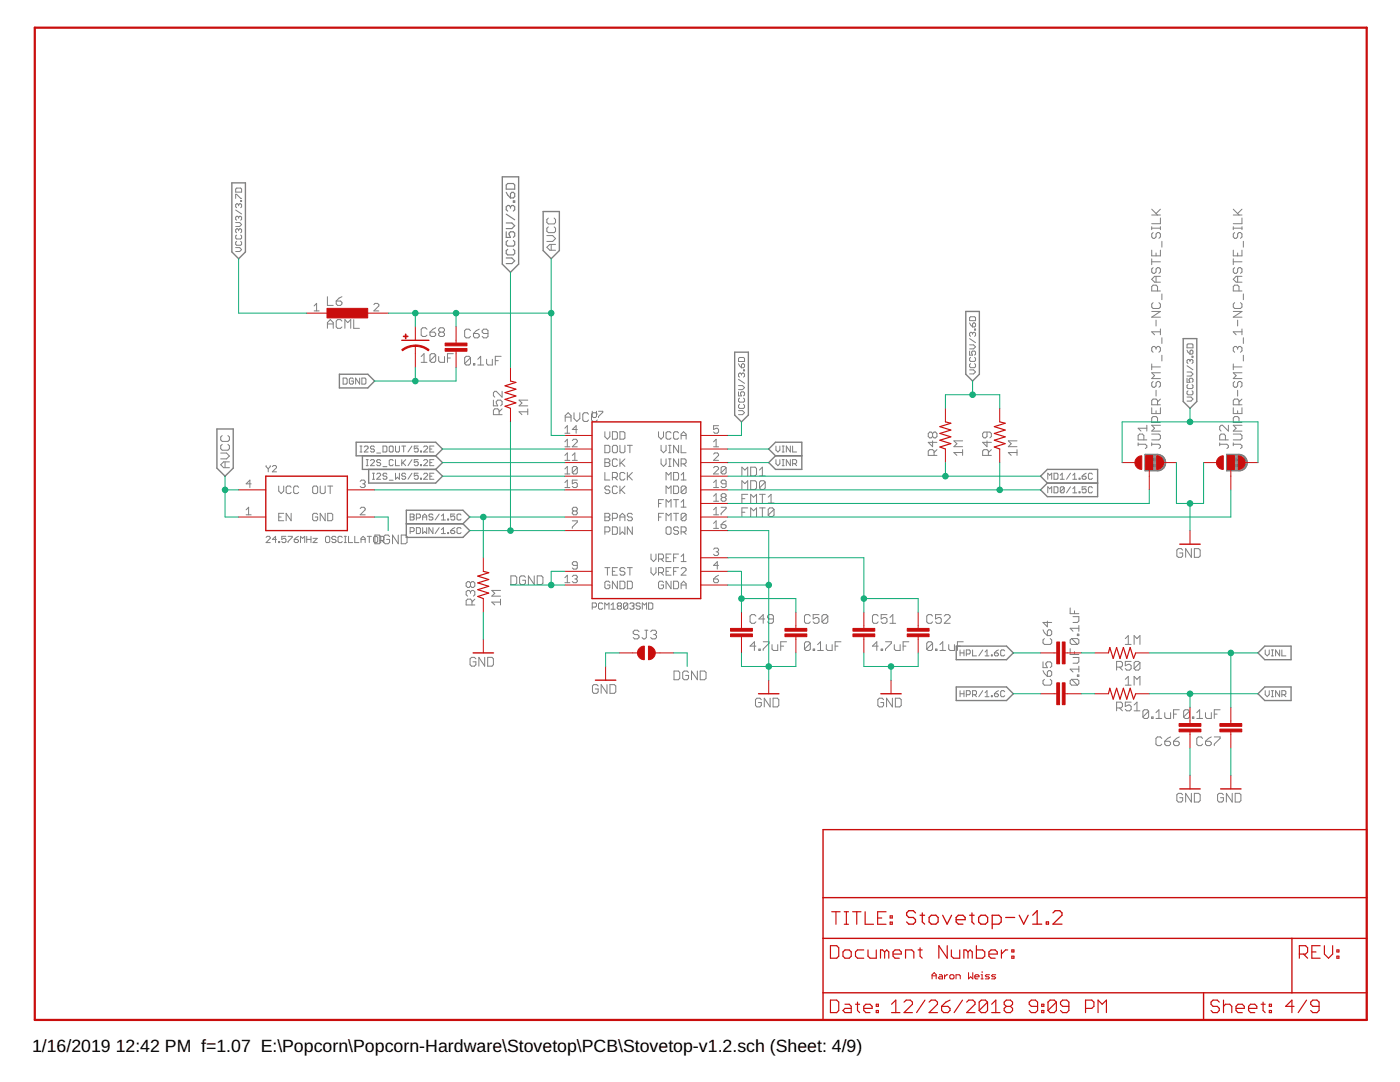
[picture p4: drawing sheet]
<svg xmlns="http://www.w3.org/2000/svg" width="279mm" height="216mm" viewBox="0 0 279 216" stroke-linecap="round" stroke-linejoin="round" font-family="sans-serif">
<defs><g id="words">
<g font-size="3.5">
<text x="6.4" y="209.9">1/16/2019</text>
<text x="23.1" y="209.9">12:42 PM f=1.07 E:\Popcorn\Popcorn-Hardware\Stovetop\PCB\Stovetop-v1.2.sch (Sheet: 4/9)</text>
</g>
</g></defs>
<g fill="none" stroke="#808080" stroke-width=".2">
<path d="M47 39.6v-.8h.2l.8 .8h.2M47.2 37.5h.8l.2 .2v.6h-1.2v-.6zM47 49.4h.8l.4 .4-.4 .4h-.8M47 44.4h.8l.4 .4-.4 .4h-.8M47 41.9l1.2 .8M47.2 48.2l-.2 .1v.4l.2 .2h.8l.2-.2v-.4l-.2-.1M47.2 46.9l-.2 .2v.4l.2 .2h.8l.2-.2v-.4l-.2-.2M47.6 43.3l-.2-.1-.4 .1v.5l.2 .1M47.6 40.9l-.2-.2-.4 .2v.4l.2 .1M47.6 45.8l-.2-.1-.4 .1v.4l.2 .2M47.6 40.9l.2-.2 .4 .2v.4l-.2 .1M47.6 43.3l.2-.1 .4 .1v.5l-.2 .1"/>
<path d="M47.6 45.8l.2-.1 .4 .1v.4l-.2 .2M47.6 40.9v.2M47.6 43.3v.3M47.6 45.8v.3M48 40h.2v.2h-.2zM65.3 59.2v1.7h1.2M68.2 59.2l-.5 .3-.6 .6M109.1 47h1.2l.6 .6-.6 .6h-1.2M109.4 45.3l-.3 .3v.5l.3 .3h1.2l.3-.3v-.5l-.3-.3M109.4 43.5l-.3 .3v.6l.3 .3h1.2l.3-.3v-.6l-.3-.3M110 48.8v1.1M110.9 48.8h-1.2l-.6 .5 .6 .6h1.2"/>
<path d="M229.8 49.9v1.2h1.8v-1.2M229.8 45.2v.6M229.8 51.6v1.2M229.8 52.2h1.8M229.8 45.5h1.8M229.8 42.9h1.8M229.8 41.7l1.2 1.2M230.1 46.4l-.3 .3v.6l.3 .3h.3l.3-.3v-.6l.3-.3h.3l.3 .3v.6l-.3 .3M230.1 53.4l-.3 .3v.6l.3 .2h.3l.3-.2v-.6l.3-.3h.3l.3 .3v.6l-.3 .2M230.7 50.5v.6M230.7 55.1v1.2M231 58.1v-.9l-.3-.3h-.6l-.3 .3v.9h1.8"/>
<path d="M231.6 43.5v1.1h-1.8M231.6 45.2v.6M231.6 55.1h-1.2l-.6 .6 .6 .6h1.2M231.6 41.7l-.9 .9M231.9 48.2v1.1M231.9 58.7v1.1M246.1 52.2h1.8M246.1 49.9v1.2h1.8v-1.2M246.1 45.5h1.8M246.1 42.9h1.8M246.1 45.2v.6M246.1 51.6v1.2"/>
<path d="M246.1 41.7l1.2 1.2M246.4 53.4l-.3 .3v.6l.3 .2h.3l.3-.2v-.6l.3-.3h.3l.3 .3v.6l-.3 .2M246.4 46.4l-.3 .3v.6l.3 .3h.3l.3-.3v-.6l.3-.3h.3l.3 .3v.6l-.3 .3M247 50.5v.6M247 55.1v1.2M247.3 58.1v-.9l-.3-.3h-.6l-.3 .3v.9h1.8M247.9 55.1h-1.2l-.6 .6 .6 .6h1.2M247.9 43.5v1.1h-1.8M247.9 45.2v.6M247.9 41.7l-.9 .9M248.1 48.2v1.1M248.1 58.7v1.1"/>
<path d="M62.7 61l.5-.5v1.5M62.7 62h1M65.3 65.5v-1.1l.6-.6 .6 .6v1.1M65.3 64.6h1.2M67.1 60.1h.9l.2 .2v.3l-.2 .3h-.6l-.3-.3zM68.2 64.1l-.2-.3h-.6l-.3 .3v1.1l.3 .3h.6l.2-.3M68.5 75.4h.6l.2 .2v.8l-.2 .2h-.6zM68.8 65.5v-1.7l.6 .6 .6-.6v1.7M70.5 75.6l-.2-.2h-.4l-.2 .2v.8l.2 .2h.4l.2-.2v-.4h-.4M70.6 63.8v1.7h1.1M71.8 75.4v1.2l-.8-1.2v1.2M72.2 75.4h.6l.2 .2v.8l-.2 .2h-.6z"/>
<path d="M74.6 60.8l.2-.3h.6l.2 .3v.2l-1 1h1M84.1 71.1l.5-.5v1.7M84.1 72.3h1.1M85.2 65.7l-.3-.3h-.6l-.2 .3v1.2l.2 .2h.6l.3-.2M85.8 66.3h.9l.3 .3v.3l-.3 .2h-.6l-.3-.2zM87 70.8v1.2l-.3 .3h-.6l-.3-.3M87 70.8l-.3-.2h-.6l-.3 .2v1.2M87 70.8l-1.2 1.2M87 65.4l-.6 .3-.6 .6M87.5 71.1v.9l.3 .3h.9v-1.2M87.8 66.3l-.3-.3v-.3l.3-.3h.6l.3 .3v.3l-.3 .3M87.8 66.3l-.3 .3v.3l.3 .2h.6l.3-.2v-.3l-.3-.3"/>
<path d="M87.8 66.3h.6M89.3 71.4h.6M90.5 70.6h-1.2v1.7M93.9 66l-.3-.3h-.6l-.3 .3v1.1l.3 .3h.6l.3-.3M93.9 71.4l-.3-.3h-.6l-.3 .3v1.2M93.9 71.4v1.2l-.3 .2h-.6l-.3-.2M93.9 71.4l-1.2 1.2M94.5 72.6h.3v.2h-.3zM94.5 66.5h.9l.3 .3v.3l-.3 .3h-.6l-.3-.3zM95.4 72.8h1.1M95.4 71.7l.5-.6v1.7M95.7 65.7l-.6 .3-.6 .5"/>
<path d="M97.1 71.7v.9l.3 .2h.9v-1.1M97.4 66.5h-.9l-.3-.2v-.3l.3-.3h.6l.3 .3v1.1l-.3 .3h-.6l-.3-.3M98.5 79.8v1.2h.8l-.3-.6v-.3l.3-.3h.6l.3 .3v.6l-.3 .3M98.8 72h.6M100 71.1h-1.2v1.7M100.2 78.1v1.1l-1.2-1.1h-.3l-.2 .3v.6l.2 .2M105.3 79.8h-1.7l.6 .6-.6 .6h1.7M147.4 71.5l.2-.2h.8l.2 .2v.6h-1.2zM147.4 78.2v.8h.6l-.2-.4 .2-.4h.4l.2 .2v.4l-.2 .2M147.4 76.9h.8l.4 .4-.4 .4h-.8M147.4 75.7l1.2 .8M147.4 72.6l.6 .8"/>
<path d="M147.6 79.4l-.2 .3v.4l.2 .1h.8l.2-.1v-.4l-.2-.3M148 74.7l.2-.3 .4 .3v.4l-.2 .1M148 74.7l-.2-.3-.4 .3v.4l.2 .1M148 72.8l.4-.2 .2 .2v.4l-.2 .2h-.4zM148 74.7v.1M148.4 73.8h.2v.2h-.2zM193.5 73.8h.8l.4 .4-.4 .4h-.8M193.5 70.1v.8h.6l-.2-.4 .2-.4h.4l.2 .2v.4l-.2 .2M193.5 68.8h.8l.4 .4-.4 .4h-.8M193.5 67.6l1.2 .8M193.5 64.4l.6 .8M193.7 72.6l-.2 .1v.5l.2 .2h.8l.2-.2v-.5l-.2-.1"/>
<path d="M193.7 63.2h.8l.2 .2v.6h-1.2v-.6zM193.7 71.3l-.2 .2v.4l.2 .2h.8l.2-.2v-.4l-.2-.2M194.1 66.5v.2M194.1 66.5l-.2-.2-.4 .2v.4l.2 .2M194.1 66.5l.2-.2 .4 .2v.4l-.2 .2M194.3 64.4l.4 .2v.4l-.2 .2h-.4v-.6zM194.5 65.7h.2v.2h-.2zM229.8 72.6v1.2M229.8 73.2h1.8M229.8 62.1h1.8l-1.8 1.2h1.8M230.1 60.4l-.3 .3v.6l.3 .3h1.2l.3-.3v-.6l-.3-.3M230.1 76.1l-.3 .3v.6l.3 .3h.3l.3-.3v-.6l.3-.3h.3l.3 .3v.6l-.3 .3"/>
<path d="M230.7 69.4l.3-.3h.3l.3 .3v.6l-.3 .3M230.7 69.4l-.3-.3h-.3l-.3 .3v.6l.3 .3M230.7 63.9v1.1M230.7 69.4v.3M230.7 77.9v1.1M231.6 65.6v1.2M231.6 79.6l-.6 .6M231.6 74.4h-1.8l.6 .6-.6 .5h1.8M231.6 66.2h-1.8l.6 .6M231.9 67.4v1.1M231.9 70.9v1.1M236.9 79.2h.8l.4 .4-.4 .4h-.8"/>
<path d="M236.9 75.5v.8h.6l-.2-.4 .2-.4h.4l.2 .2v.4l-.2 .2M236.9 74.2h.8l.4 .4-.4 .4h-.8M236.9 73l1.2 .8M236.9 69.9l.6 .8M237.1 78l-.2 .2v.4l.2 .2h.8l.2-.2v-.4l-.2-.2M237.1 68.6h.8l.2 .2v.6h-1.2v-.6zM237.1 76.7l-.2 .2v.4l.2 .2h.8l.2-.2v-.4l-.2-.2M237.5 71.9l-.2-.2-.4 .2v.4l.2 .2M237.5 70.1l.2-.2 .4 .2v.4l-.2 .2h-.4zM237.5 71.9l.2-.2 .4 .2v.4l-.2 .2M237.5 71.9v.2M237.9 71.1h.2v.2h-.2z"/>
<path d="M246.1 73.2h1.8M246.1 62.1h1.8l-1.8 1.2h1.8M246.1 72.6v1.2M246.4 76.1l-.3 .3v.6l.3 .3h.3l.3-.3v-.6l.3-.3h.3l.3 .3v.6l-.3 .3M246.4 60.4l-.3 .3v.6l.3 .3h1.2l.3-.3v-.6l-.3-.3M247 69.4l-.3-.3h-.3l-.3 .3v.6l.3 .3M247 69.4l.3-.3h.3l.3 .3v.6l-.3 .3M247 63.9v1.1M247 69.4v.3M247 77.9v1.1M247.9 74.4h-1.8l.6 .6-.6 .5h1.8M247.9 66.2h-1.8l.6 .6"/>
<path d="M247.9 65.6v1.2M247.9 79.6l-.6 .6M248.1 67.4v1.1M248.1 70.9v1.1M44 90.4h1.2l.6 .6-.6 .6h-1.2M44.3 86.9l-.3 .3v.6l.3 .3h1.2l.3-.3v-.6l-.3-.3M44.3 88.7l-.3 .3v.5l.3 .3h1.2l.3-.3v-.5l-.3-.3M44.9 92.2v1.1M45.8 92.2h-1.2l-.6 .5 .6 .6h1.2M50.1 96.5h-1l.8-.7v1.5M53.1 92.9v.2l.4 .4M53.5 93.5v.6"/>
<path d="M53.9 92.9v.2l-.4 .4M54.4 93.1l.2-.2h.4l.2 .2v.2l-.8 .8h.8M55.6 97v1l.5 .5 .5-.5v-1M58.1 97.2l-.2-.2h-.5l-.3 .2v1l.3 .3h.5l.2-.3M59.6 97.2l-.2-.2h-.5l-.3 .2v1l.3 .3h.5l.2-.3M62.7 97h.5l.2 .2v1l-.2 .3h-.5l-.3-.3v-1zM63.9 97v1.2l.3 .3h.4l.3-.3v-1.2M65.4 97h1M65.9 97v1.5M71.8 90.2h.4M71.8 89h.4M71.9 96.1l.2-.3h.5l.3 .3v.2l-.3 .2"/>
<path d="M72.1 89v1.2M72.4 96.5h.2M72.6 96.5l.3 .3v.2l-.3 .3h-.5l-.2-.3M72.7 89.2l.2-.2h.4l.2 .2v.2l-.8 .8h.8M73.1 92.9h.4M73.1 91.7h.4M73.3 91.7v1.2M73.9 91.9l.2-.2h.4l.2 .2v.2l-.8 .8h.8M74.3 95.6h.4M74.3 94.4h.4M74.5 94.4v1.2M74.7 89.2l-.2-.2h-.4l-.2 .2 .2 .4h.4l.2 .2-.2 .4h-.4l-.2-.2"/>
<path d="M75.2 90.4h.8M75.2 94.6l.2-.2h.4l.2 .2v.2l-.8 .8h.8M76 91.9l-.2-.2h-.4l-.2 .2 .2 .4h.4l.2 .2-.2 .4h-.4l-.2-.2M76.4 93.1h.8M76.4 89h.6l.2 .2v.8l-.2 .2h-.6zM77.2 94.6l-.2-.2h-.4l-.2 .4 .2 .2h.4l.2 .4-.2 .2h-.4l-.2-.2M77.7 89.2l.2-.2h.4l.2 .2v.8l-.2 .2h-.4l-.2-.2zM77.7 95.8h.8M78.5 91.9l-.2-.2h-.4l-.2 .2v.8l.2 .2h.4l.2-.2M78.9 91.7v1.2h.8M78.9 89v1l.2 .2h.4l.2-.2v-1M78.9 94.4v1.2l.4-.4 .4 .4v-1.2"/>
<path d="M80.2 89h.8M80.2 91.7v1.2M80.4 92.3l.6 .6M80.6 89v1.2M81 94.6l-.2-.2h-.4l-.2 .4 .2 .2h.4l.2 .4-.2 .2h-.4l-.2-.2M81 91.7l-.8 .8M82.2 89l-.8 1.2M82.2 91.7l-.8 1.2M82.2 94.4l-.8 1.2M83.5 89h-.8v.6l.4-.2 .4 .2v.4l-.2 .2h-.4l-.2-.2M83.5 91.7h-.8v.6l.4-.2 .4 .2v.4l-.2 .2h-.4l-.2-.2M83.5 94.4h-.8v.6l.4-.2 .4 .2v.4l-.2 .2h-.4l-.2-.2"/>
<path d="M83.9 92.7h.2v.2h-.2zM83.9 95.4h.2v.2h-.2zM83.9 90h.2v.2h-.2zM84.5 91.9l.3-.2h.3l.2 .2v.2l-.8 .8h.8M84.5 94.6l.3-.2h.3l.2 .2v.2l-.8 .8h.8M84.5 89.2l.3-.2h.3l.2 .2v.2l-.8 .8h.8M85.8 92.3h.4M85.8 95h.4M85.8 89.6h.4M86.6 91.7h-.8v1.2h.8M86.6 94.4h-.8v1.2h.8M86.6 89h-.8v1.2h.8"/>
<path d="M99.6 82.7v-.8l-.3-.3h-.6l-.2 .3v.8h1.7M100.2 81.6l-.6 .6M105.3 82.2h-1.7l.6 .5M105.3 81.6v1.1M112.7 89.2h1M112.7 91.9h1M112.7 86.4h1M112.7 93.6l.5-.5v1.5M112.7 85.4l.5-.5v1.5M112.7 88.2l.5-.5v1.5M112.7 90.9l.5-.5v1.5M112.7 96.3l.5-.5v1.5"/>
<path d="M112.7 94.6h1M112.7 97.3h1M112.8 84.1v-1.2l.6-.5 .6 .5v1.2M112.8 83.2h1.2M114.2 87.9l.3-.2h.5l.2 .2v.3l-1 1h1M114.2 91.9h1M114.2 90.9l.5-.5v1.5M114.6 82.4v1.1l.5 .6 .6-.6v-1.1M115.2 93.3v1l-.2 .3h-.5l-.3-.3M115.2 95.8h-1v.7l.5-.2h.3l.2 .2v.5l-.2 .3h-.5l-.3-.3M115.2 93.3l-.2-.2h-.5l-.3 .2v1M115.2 93.3l-1 1"/>
<path d="M115.2 85.7h-1l.8-.8v1.5M117.5 82.7l-.3-.3h-.6l-.3 .3v1.1l.3 .3h.6l.3-.3M118.2 82.1v1l.2 .2h.4l.2-.2v-1M119.2 82.7l-.3-.3h-.6l-.3 .3v1.1l.3 .3h.6l.3-.3M119.4 82.1h.9v.2l-.9 .8v.2M120.7 86.1v1l.5 .5 .5-.5v-1M120.7 88.9h.8l.2 .2v1l-.2 .2h-.8zM120.7 91.6h.8l.2 .2v.3l-.2 .2 .2 .3v.2l-.2 .3h-.8zM120.7 94.3v1.5h1M120.7 92.3h.8M121.7 97.2l-.2-.2h-.5l-.3 .2v.3l.3 .2h.5l.2 .3v.2l-.2 .3h-.5l-.3-.3M122.2 89.1l.3-.2h.5l.2 .2v1l-.2 .2h-.5l-.3-.2z"/>
<path d="M122.2 86.1h.8l.2 .3v1l-.2 .2h-.8zM122.2 95.3h.8l.2-.3v-.5l-.2-.2h-.8v1.5M122.7 95.3l.5 .5M123.2 91.8l-.2-.2h-.5l-.3 .2v1l.3 .3h.5l.2-.3M123.2 97.2l-.2-.2h-.5l-.3 .2v1l.3 .3h.5l.2-.3M123.7 88.9v1.2l.3 .2h.5l.2-.2v-1.2M123.7 86.1h.8l.2 .3v1l-.2 .2h-.8zM123.7 91.6v1.5M123.7 97v1.5M124 92.3l.7 .8M124 97.7l.7 .8M124.7 94.5l-.2-.2h-.5l-.3 .2v1l.3 .3h.5l.2-.3"/>
<path d="M124.7 91.6l-1 1M124.7 97l-1 1M125.2 88.9h1M125.2 94.3v1.5M125.5 95l.7 .8M125.7 88.9v1.4M126.2 94.3l-1 1M131.4 86.1v1l.5 .5 .5-.5v-1M131.9 88.9v1l.5 .4 .5-.4v-1M131.9 91.6v1l.5 .5 .5-.5v-1M132.4 99.7h-1v1.5M132.9 95.8v-1.5l.5 .5 .5-.5v1.5"/>
<path d="M132.9 98.5v-1.5l.5 .5 .5-.5v1.5M133.4 90.3h.5M133.4 88.9h.5M133.4 93.1h.5M133.4 91.6h.5M133.7 88.9v1.4M133.7 91.6v1.5M133.9 86.4l-.2-.3h-.5l-.3 .3v1l.3 .2h.5l.2-.2M134.4 94.3h.8l.2 .2v1l-.2 .3h-.8zM134.4 97h.8l.2 .2v1l-.2 .3h-.8zM134.4 99.7h1M134.9 99.7v1.5"/>
<path d="M135.4 86.4l-.2-.3h-.5l-.3 .3v1l.3 .2h.5l.2-.2M135.4 88.9v1.4l-1-1.4v1.4M135.4 91.6v1.5l-1-1.5v1.5M135.9 88.9v1.4h1M135.9 87.6v-1l.5-.5 .5 .5v1M135.9 92.6h.8l.2-.3v-.5l-.2-.2h-.8v1.5M135.9 94.8l.5-.5v1.5M135.9 86.9h1M135.9 95.8h1M136.4 92.6l.5 .5M136.9 97.2l-.2-.2h-.5l-.3 .2v1M136.9 97.2v1l-.2 .3h-.5l-.3-.3"/>
<path d="M136.9 97.2l-1 1M142.4 88.2l.5-.5v1.5M142.4 96.3l.5-.5v1.5M142.4 99l.5-.5v1.5M142.4 89.2h1M142.4 90.6l.3-.2h.5l.2 .2v.3l-1 1h1M142.4 93.3l.3-.2h.5l.2 .2v.3l-1 1h1M142.4 97.3h1M143.4 84.9h-1v.8l.5-.3h.3l.2 .3v.5l-.2 .2h-.5l-.3-.2M144.2 99.3l-.3-.3v-.2l.3-.3h.5l.2 .3v.2l-.2 .3M144.2 99.3l-.3 .2v.3l.3 .2h.5l.2-.2v-.3l-.2-.2M144.2 99.3h.5"/>
<path d="M144.9 96.5h-.7l-.3-.2v-.2l.3-.3h.5l.2 .3v.9l-.2 .3h-.5l-.3-.3M144.9 93.3v1l-.2 .3h-.5l-.3-.3M144.9 93.3l-.2-.2h-.5l-.3 .2v1M144.9 93.3l-1 1M147.4 81.9h.8l.4 .4-.4 .4h-.8M147.6 80.7l-.2 .2v.4l.2 .2h.8l.2-.2v-.4l-.2-.2M148.1 95v-1.8l.6 .6 .5-.6v1.8M148.1 97.7v-1.8l.6 .6 .5-.6v1.8M148.1 99.5h.6M149.2 98.6h-1.1v1.8M149.8 93.2h.9l.3 .3v1.2l-.3 .3h-.9zM149.8 95.9h.9l.3 .3v1.2l-.3 .3h-.9z"/>
<path d="M151.6 93.8l.5-.6v1.8M151.6 95h1.1M151.6 98.6h1.1M152.1 98.6v1.8M152.7 96.2v1.2l-.3 .3h-.6l-.2-.3M152.7 96.2l-.3-.3h-.6l-.2 .3v1.2M152.7 96.2l-1.1 1.2M153.3 99.2l.6-.6v1.8M154.9 89v.8l.4 .4 .3-.4v-.8M154.9 91.7v.8l.4 .4 .3-.4v-.8M156.1 92.9h.4M156.1 90.2h.4"/>
<path d="M156.1 89h.4M156.1 91.7h.4M156.3 89v1.2M156.3 91.7v1.2M157.7 89v1.2l-.8-1.2v1.2M157.7 91.7v1.2l-.8-1.2v1.2M158.2 89v1.2h.8M158.2 92.5h.6l.2-.2v-.4l-.2-.2h-.6v1.2M158.6 92.5l.4 .4M186.1 86.5v.6M186.1 88v1.1l-.8-.8h1.7M186.1 86.5l.3-.3h.3l.3 .3v.6l-.3 .3h-.3l-.3-.3"/>
<path d="M186.1 86.5l-.3-.3h-.3l-.2 .3v.6l.2 .3h.3l.3-.3M186.4 90.9v-.9l-.3-.3h-.6l-.2 .3v.9h1.7M187 89.7l-.6 .6M192.1 90.3h-1.7l.6 .6M192.1 89.7v1.2M192.1 88h-1.7l.6 .5-.6 .6h1.7M197 88v1.1l-.9-.8h1.7M197 86.2v.9l-.3 .3h-.3l-.3-.3v-.6l.3-.3h1.1l.3 .3v.6l-.3 .3M197.3 90.9v-.9l-.3-.3h-.6l-.3 .3v.9h1.7M197.8 89.7l-.5 .6M203 90.3h-1.8l.6 .6M203 88h-1.8l.6 .5-.6 .6h1.8"/>
<path d="M203 89.7v1.2M209.1 95.6v-1.2l.4 .4 .4-.4v1.2M209.1 98.3v-1.2l.4 .4 .4-.4v1.2M210.4 94.4h.5l.2 .2v.8l-.2 .2h-.5zM210.4 97.1h.5l.2 .2v.8l-.2 .2h-.5zM211.6 95.6h.8M211.6 94.8l.4-.4v1.2M212.4 97.3l-.8 .8M212.4 97.3v.8l-.2 .2h-.4l-.2-.2M212.4 97.3l-.2-.2h-.4l-.2 .2v.8M213.6 94.4l-.7 1.2M213.6 97.1l-.7 1.2"/>
<path d="M214.1 95.6h.8M214.1 94.8l.4-.4v1.2M214.1 97.5l.4-.4v1.2M214.1 98.3h.8M215.3 95.4h.2v.2h-.2zM215.3 98.1h.2v.2h-.2zM216 95h.6l.2 .4-.2 .2h-.4l-.2-.2zM216.8 94.4l-.8 .6M216.8 97.1h-.8v.6l.6-.2 .2 .2v.4l-.2 .2h-.4l-.2-.2M218 94.6l-.2-.2h-.4l-.2 .2v.8l.2 .2h.4l.2-.2M218 97.3l-.2-.2h-.4l-.2 .2v.8l.2 .2h.4l.2-.2M227.1 88.6h1.5l.3 .3v.3l-.3 .3"/>
<path d="M227.1 88.4v.5M228.3 87.8v-.9l-.3-.3h-.6l-.3 .3v.9h1.8M228.9 85.4h-1.8l.6 .6M228.9 84.9v1.1M229.8 88.6h1.5l.3 .3v.3l-.3 .3M229.8 81.4v1.1h1.8v-1.1M229.8 86.6h1.5l.3 .3v.6l-.3 .3h-1.5M229.8 88.4v.5M230.7 82v.5M231 80.8v-.9l-.3-.3h-.6l-.3 .3v.9h1.8M231 84.3v-.9l-.3-.3h-.6l-.3 .3v.9h1.8M231.6 84.9h-1.8l.6 .5-.6 .6h1.8"/>
<path d="M243.4 88.6h1.5l.3 .3v.3l-.3 .3M243.4 88.4v.5M244.6 87.8v-.9l-.3-.3h-.6l-.3 .3v.9h1.8M245.2 84.9v1.1l-1.2-1.1h-.3l-.3 .3v.5l.3 .3M246.1 88.6h1.5l.3 .3v.3l-.3 .3M246.1 86.6h1.5l.3 .3v.6l-.3 .3h-1.5M246.1 81.4v1.1h1.8v-1.1M246.1 88.4v.5M247 82v.5M247.3 84.3v-.9l-.3-.3h-.6l-.3 .3v.9h1.8M247.3 80.8v-.9l-.3-.3h-.6l-.3 .3v.9h1.8M247.9 84.9h-1.8l.6 .5-.6 .6h1.8"/>
<path d="M49.1 102.7h1M49.1 101.7l.5-.5v1.5M53.1 107.2l.2-.2h.4l.2 .2v.2l-.8 .9h.8M55.2 107.6h-.8l.6-.6v1.3M55.6 108.1h.2v.2h-.2zM55.6 103.2h.5M56.6 102.4h-1v1.5h1M57.1 107h-.9v.6l.4-.2 .5 .2v.5l-.2 .2h-.5l-.2-.2M57.5 107h.8v.2l-.8 .9v.2M58.1 102.4v1.5l-1-1.5v1.5M58.7 107.6h.7l.2 .5-.2 .2h-.5l-.2-.2zM59.6 107l-.9 .6"/>
<path d="M60 108.3v-1.3l.4 .4 .4-.4v1.3M61.2 107.6h.9M61.2 107v1.3M62.1 107v1.3M62.5 107.4h.8l-.8 .9h.8M63.4 102.7l-.2-.3h-.5l-.3 .3v1l.3 .2h.5l.2-.2v-.5h-.5M64.9 102.4v1.5l-1-1.5v1.5M65 107.2l.2-.2h.4l.2 .2v.9l-.2 .2h-.4l-.2-.2zM65.4 102.4h.7l.3 .3v1l-.3 .2h-.7zM67.1 107.2l-.3-.2h-.4l-.2 .4 .2 .2h.4l.3 .5-.3 .2h-.4l-.2-.2M68.3 107.2l-.2-.2h-.4l-.2 .2v.9l.2 .2h.4l.2-.2M68.7 108.3h.4"/>
<path d="M68.7 107h.4M68.9 107v1.3M69.6 107v1.3h.8M70.8 107v1.3h.8M71.9 101.5l.2-.3h.5l.3 .3v.2l-1 1h1M72.1 107.6h.8M72.1 108.3v-.9l.4-.4 .4 .4v.9M73.3 107h.8M73.7 107v1.3M74.5 107.2l.3-.2h.4l.2 .2v.9l-.2 .2h-.4l-.3-.2zM74.8 106.8h.9l.3 .3v1.1l-.3 .3h-.9zM75.8 107.8h.6l.2-.2v-.4l-.2-.2h-.6v1.3"/>
<path d="M76.2 107.8l.4 .5M77.7 107.1l-.3-.3h-.5l-.3 .3v1.1l.3 .3h.5l.3-.3v-.6h-.5M79.5 106.8v1.7l-1.2-1.7v1.7M80.1 106.8h.8l.3 .3v1.1l-.3 .3h-.8zM81.9 103.2h.5M81.9 102.6h.5l.3 .2-.3 .4 .3 .4-.3 .2h-.5zM81.9 106.1h.5l.3-.2v-.4l-.3-.2h-.5v1.2M83.1 103.4h.6l.2-.2v-.4l-.2-.2h-.6v1.2M83.1 105.3h.6l.2 .2v.8l-.2 .2h-.6zM84.3 103.2h.9M84.3 103.8v-.8l.5-.4 .4 .4v.8M84.3 105.3v1.2l.5-.4 .4 .4v-1.2"/>
<path d="M86.4 102.8l-.2-.2h-.4l-.2 .2 .2 .4h.4l.2 .2-.2 .4h-.4l-.2-.2M86.4 105.3v1.2l-.8-1.2v1.2M87.7 102.6l-.9 1.2M87.7 105.3l-.9 1.2M88.1 103.8h.8M88.1 103l.4-.4v1.2M88.1 105.7l.4-.4v1.2M88.1 106.5h.8M89.3 103.6h.2v.2h-.2zM89.3 106.3h.2v.2h-.2zM90 105.9h.6l.2 .4-.2 .2h-.4l-.2-.2zM90.8 102.6h-.8v.6l.4-.2 .4 .2v.4l-.2 .2h-.4l-.2-.2"/>
<path d="M90.8 105.3l-.8 .6M92 102.8l-.2-.2h-.4l-.2 .2v.8l.2 .2h.4l.2-.2M92 105.5l-.2-.2h-.4l-.2 .2v.8l.2 .2h.4l.2-.2M93.9 116.4v.5M93.9 118.1v.3M93.9 116.4l.3-.3h.3l.3 .3v.5l-.3 .3h-.3l-.3-.3M93.9 118.1l.3-.3h.3l.3 .3v.6l-.3 .3M93.9 118.1l-.3-.3h-.3l-.3 .3v.6l.3 .3M93.9 116.4l-.3-.3h-.3l-.3 .3v.5l.3 .3h.3l.3-.3M94.8 119.5l-.6 .6M99.9 119.5v1.2M99.9 117.8h-1.8l.6 .6-.6 .6h1.8"/>
<path d="M102 114.9h.8l.3 .3v1.2l-.3 .2h-.8zM104.9 115.2l-.3-.3h-.6l-.3 .3v1.2l.3 .2h.6l.3-.2v-.6h-.6M106.6 114.9v1.7l-1.1-1.7v1.7M107.2 114.9h.9l.3 .3v1.2l-.3 .2h-.9zM112.7 116.3h1M112.7 115.3l.5-.5v1.5M114.2 115l.3-.2h.5l.2 .2v.3l-.2 .2M114.2 103.9h1v.3l-1 1v.2M114.5 102l-.3-.3v-.2l.3-.3h.5l.2 .3v.2l-.2 .3M114.5 102l-.3 .2v.3l.3 .2h.5l.2-.2v-.3l-.2-.2M114.5 102h.5M114.7 115.5h.3"/>
<path d="M115 115.5l.2 .3v.2l-.2 .3h-.5l-.3-.3M115.2 112.8h-.7l-.3-.2v-.3l.3-.2h.5l.2 .2v1l-.2 .3h-.5l-.3-.3M120.7 102.4h.8l.2 .3v.2l-.2 .3 .2 .2v.3l-.2 .2h-.8zM120.7 106.1h.8l.2-.2v-.5l-.2-.3h-.8v1.5M120.7 113.3h1M120.7 103.2h.8M121.2 113.3v1.5M121.7 116.2l-.2-.2h-.5l-.3 .2v1l.3 .3h.5l.2-.3v-.5h-.5M122.2 114h.5M122.2 105.1h.8l.2 .3v1l-.2 .2h-.8zM122.2 103.4h.8l.2-.2v-.5l-.2-.3h-.8v1.5M123.2 113.3h-1v1.5h1"/>
<path d="M123.2 116v1.5l-1-1.5v1.5M123.7 116h.8l.2 .2v1l-.2 .3h-.8zM123.7 103.9v-1l.5-.5 .5 .5v1M123.7 105.1v1.5l.5-.5 .5 .5v-1.5M123.7 103.2h1M124.7 113.5l-.2-.2h-.5l-.3 .2v.3l.3 .2h.5l.2 .3v.2l-.2 .3h-.5l-.3-.3M125.2 113.3h1M125.2 116h.8l.2 .2v1l-.2 .3h-.8zM125.7 113.3v1.5M126.2 102.7l-.2-.3h-.5l-.3 .3v.2l.3 .3h.5l.2 .2v.3l-.2 .2h-.5l-.3-.2M126.2 105.1v1.5l-1-1.5v1.5M129.9 113.3v1l.5 .5 .5-.5v-1"/>
<path d="M129.9 110.6v.9l.5 .6 .5-.6v-.9M131.4 111.5h.8l.2-.2v-.5l-.2-.2h-.8v1.5M131.4 114.3h.8l.2-.3v-.5l-.2-.2h-.8v1.5M131.4 103.2h.5M131.4 100.5h.5M131.9 111.5l.5 .6M131.9 114.3l.5 .5M132.4 116.2l-.2-.2h-.5l-.3 .2v1l.3 .3h.5l.2-.3v-.5h-.5M132.4 102.4h-1v1.5M132.9 101.2v-1.5l.5 .5 .5-.5v1.5M132.9 103.9v-1.5l.5 .5 .5-.5v1.5M132.9 105.4l.3-.3h.5l.2 .3v1l-.2 .2h-.5l-.3-.2z"/>
<path d="M132.9 111.3h.5M132.9 114h.5M133.9 110.6h-1v1.5h1M133.9 113.3h-1v1.5h1M133.9 116v1.5l-1-1.5v1.5M134.4 116h.8l.2 .2v1l-.2 .3h-.8zM134.4 111.3h.5M134.4 114h.5M134.4 102.4h1M134.9 102.4v1.5M135.4 105.4l-.2-.3h-.5l-.3 .3v.2l.3 .3h.5l.2 .2v.3l-.2 .2h-.5l-.3-.2M135.4 110.6h-1v1.5"/>
<path d="M135.4 113.3h-1v1.5M135.9 106.1h.8l.2-.2v-.5l-.2-.3h-.8v1.5M135.9 117.5v-1l.5-.5 .5 .5v1M135.9 113.5l.3-.2h.5l.2 .2v.3l-1 1h1M135.9 112.1h1M135.9 111l.5-.4v1.5M135.9 100.2l.5-.5v1.5M135.9 116.7h1M135.9 101.2h1M136.4 106.1l.5 .5M136.9 102.7l-.2-.3h-.5l-.3 .3v1M136.9 102.7v1l-.2 .2h-.5l-.3-.2"/>
<path d="M136.9 102.7l-1 1M142.4 101.7l.5-.5v1.5M142.4 104.4l.5-.5v1.5M142.4 109.6l.3-.2h.5l.2 .2v.3l-.2 .2M142.4 115.5h.8l.2 .3v.2l-.2 .3h-.5l-.3-.3zM142.4 102.7h1M142.4 105.4h1M142.4 100h1M142.9 110.1h.3M143.2 110.1l.2 .3v.2l-.2 .2h-.5l-.3-.2M143.4 112.8h-1l.8-.7v1.5M143.4 114.8l-1 .7"/>
<path d="M143.9 101.2h1v.3l-1 1v.2M143.9 104.7h.8l.2 .2v.3l-.2 .2h-.5l-.3-.2zM144.9 103.9l-.5 .3-.5 .5M148.1 102.2h.6M149.2 101.3h-1.1v1.8M149.8 100.4v-1.8l.6 .6 .6-.6v1.8M149.8 103.1v-1.8l.6 .6 .6-.6v1.8M151.6 101.3h1.1M152.1 101.3v1.8M153.3 100.4h1.2M154.5 101.6l-.3-.3h-.6l-.3 .3v1.2M154.5 101.6v1.2l-.3 .3h-.6l-.3-.3"/>
<path d="M154.5 101.6l-1.2 1.2M236 109.8l-.3-.3h-.5l-.3 .3v1.1l.3 .3h.5l.3-.3v-.6h-.6M237.8 109.5v1.7l-1.2-1.7v1.7M238.4 109.5h.8l.3 .3v1.1l-.3 .3h-.8zM94.2 120.7v-.9l-.3-.3h-.6l-.3 .3v.9h1.8M95 131.5l-.3-.3h-.6l-.3 .3v1.1l.3 .3h.6l.3-.3v-.5h-.6M96.7 131.2v1.7l-1.1-1.7v1.7M97.3 131.2h.9l.3 .3v1.1l-.3 .3h-.9zM99.9 120.1h-1.8l.6 .6M118.2 121.1h.6l.2-.2v-.4l-.2-.2h-.6v1.3M119.4 136.9l-.3-.3h-.6l-.3 .3v1.1l.3 .3h.6l.3-.3v-.5h-.6M120.3 120.5l-.2-.2h-.4l-.3 .2v.8l.3 .3h.4l.2-.3"/>
<path d="M120.7 121.6v-1.3l.4 .4 .4-.4v1.3M121.1 136.6v1.7l-1.1-1.7v1.7M121.7 136.6h.9l.3 .3v1.1l-.3 .3h-.9zM121.9 121.6h.9M121.9 120.7l.5-.4v1.3M123.4 120.9l-.2-.2 .2-.4h.4l.2 .2-.2 .4M123.4 120.9l-.2 .2 .2 .5h.4l.2-.3-.2-.4M123.4 120.9h.4M125.3 120.5l-.2-.2h-.4l-.3 .2v.8M125.3 120.5v.8l-.2 .3h-.4l-.3-.3M125.3 120.5l-.9 .8M125.7 120.5l.2-.2h.4l.2 .2-.2 .4"/>
<path d="M126.1 120.9h.2M126.3 120.9l.2 .2-.2 .5h-.4l-.2-.3M127.5 126l-.3-.2h-.5l-.3 .2v.3l.3 .3h.5l.3 .3v.3l-.3 .3h-.5l-.3-.3M127.8 120.5l-.2-.2h-.5l-.2 .2 .2 .4h.5l.2 .2-.2 .5h-.5l-.2-.3M128.2 121.6v-1.3l.4 .4 .4-.4v1.3M128.7 125.8h.6M129 125.8v1.4l-.3 .3h-.3l-.3-.3M129.4 120.3h.7l.2 .2v.8l-.2 .3h-.7zM129.9 126l.3-.2h.5l.3 .2v.3l-.3 .3M130.5 126.6h.2M130.7 126.6l.3 .3v.3l-.3 .3h-.5l-.3-.3M134.5 133.9h.9l.3 .3v1.1l-.3 .3h-.9z"/>
<path d="M137.4 134.2l-.3-.3h-.6l-.3 .3v1.1l.3 .3h.6l.3-.3v-.5h-.6M139.2 133.9v1.7l-1.2-1.7v1.7M139.7 133.9h.9l.3 .3v1.1l-.3 .3h-.9zM150.9 128.9h-1.2l.9-.8v1.7M150.9 122.9l-.3-.3h-.6l-.3 .3v1.2l.3 .3h.6l.3-.3M151.4 129.5h.3v.3h-.3zM151.9 139.6l-.2-.3h-.6l-.3 .3v1.2l.3 .3h.6l.2-.3v-.6h-.5M152.3 128.1h1.2v.3l-1.2 1.1v.3M152.6 123.5h-1.2l.9-.9v1.8M153.7 139.3v1.8l-1.2-1.8v1.8M154.1 128.6v.9l.2 .3h.9v-1.2M154.3 139.3h.9l.2 .3v1.2l-.2 .3h-.9z"/>
<path d="M154.3 123.5h-.8l-.3-.3v-.3l.3-.3h.6l.2 .3v1.2l-.2 .3h-.6l-.3-.3M155.8 128.9h.6M157 128.1h-1.2v1.7M161.7 122.9l-.3-.3h-.6l-.3 .3v1.2l.3 .3h.6l.3-.3M161.7 128.4l-.3-.3h-.6l-.3 .3v1.1M161.7 128.4v1.1l-.3 .3h-.6l-.3-.3M161.7 128.4l-1.2 1.1M162.3 129.5h.3v.3h-.3zM163.2 129.8h1.1M163.2 128.6l.5-.5v1.7M163.4 122.6h-1.1v.9l.9-.3 .2 .3v.6l-.2 .3h-.6l-.3-.3M164.9 128.6v.9l.3 .3h.9v-1.2"/>
<path d="M165.2 122.9l-.3-.3h-.6l-.3 .3v1.2M165.2 122.9v1.2l-.3 .3h-.6l-.3-.3M165.2 122.9l-1.2 1.2M166.7 128.9h.5M167.8 128.1h-1.1v1.7M175.3 128.9h-1.2l.9-.8v1.7M175.3 122.9l-.3-.3h-.6l-.3 .3v1.2l.3 .3h.6l.3-.3M175.9 129.5h.2v.3h-.2zM176.3 139.6l-.2-.3h-.6l-.3 .3v1.2l.3 .3h.6l.2-.3v-.6h-.5M176.7 128.1h1.2v.3l-1.2 1.1v.3M177 122.6h-1.1v.9l.5-.3h.3l.3 .3v.6l-.3 .3h-.6l-.2-.3M177.6 124.4h1.2"/>
<path d="M177.6 123.2l.6-.6v1.8M178.1 139.3v1.8l-1.2-1.8v1.8M178.5 128.6v.9l.3 .3h.8v-1.2M178.7 139.3h.9l.3 .3v1.2l-.3 .3h-.9zM180.2 128.9h.6M181.4 128.1h-1.2v1.7M186.1 128.4l-.3-.3h-.5l-.3 .3v1.1M186.1 128.4v1.1l-.3 .3h-.5l-.3-.3M186.1 122.9l-.3-.3h-.5l-.3 .3v1.2l.3 .3h.5l.3-.3M186.1 128.4l-1.1 1.1M186.7 129.5h.3v.3h-.3zM187.6 129.8h1.1"/>
<path d="M187.6 128.6l.6-.5v1.7M187.9 122.6h-1.2v.9l.6-.3h.3l.3 .3v.6l-.3 .3h-.6l-.3-.3M188.4 122.9l.3-.3h.6l.3 .3v.3l-1.2 1.2h1.2M189.3 128.6v.9l.3 .3h.9v-1.2M191.1 128.9h.6M191.6 129.7v1.2M191.6 137.8v1.2M191.6 130.3h.8M191.6 138.4h.8M192.2 128.1h-1.1v1.7M192.4 129.7v1.2M192.4 137.8v1.2"/>
<path d="M192.8 130.5h.6l.2-.2v-.4l-.2-.2h-.6v1.2M192.8 138.6h.6l.2-.2v-.4l-.2-.2h-.6v1.2M194.1 129.7v1.2h.8M194.1 138.6h.6l.2-.2v-.4l-.2-.2h-.6v1.2M194.5 138.6l.4 .4M196.1 129.7l-.8 1.2M196.1 137.8l-.8 1.2M196.6 130.1l.4-.4v1.2M196.6 138.2l.4-.4v1.2M196.6 130.9h.8M196.6 139h.8M197.8 130.7h.2v.2h-.2z"/>
<path d="M197.8 138.8h.2v.2h-.2zM198.5 130.3h.6l.2 .4-.2 .2h-.4l-.2-.2zM198.5 138.4h.6l.2 .4-.2 .2h-.4l-.2-.2zM199.3 129.7l-.8 .6M199.3 137.8l-.8 .6M200.5 129.9l-.2-.2h-.4l-.2 .2v.8l.2 .2h.4l.2-.2M200.5 138l-.2-.2h-.4l-.2 .2v.8l.2 .2h.4l.2-.2M208.2 132.1v1.1h.8l-.3-.8 .3-.3h.6l.3 .3v.5l-.3 .3M208.2 125.7l.2 .6 .6 .5M208.2 133.8l.2 .6 .6 .6M208.4 127.4l-.2 .3v.6l.2 .3h1.2l.3-.3v-.6l-.3-.3M208.4 135.6l-.2 .2v.6l.2 .3h1.2l.3-.3v-.6l-.3-.2"/>
<path d="M209 123.9v1.2l-.8-.9h1.7M209 134.1l.3-.3h.3l.3 .3v.6l-.3 .3h-.6zM209.3 125.7h.3l.3 .3v.5l-.3 .3h-.6v-.8zM213.6 121.3v1.1h1.7M213.6 129.4v1.2h1.7M213.9 127.4l-.3 .3v.6l.3 .3h1.1M213.9 135.6l-.3 .2v.6l.3 .3h1.1M213.9 127.4h1.1l.3 .3v.6l-.3 .3M213.9 135.6h1.1l.3 .2v.6l-.3 .3M213.9 127.4l1.1 1.2M213.9 135.6l1.1 1.1M214.1 123h1.2v.9l-.3 .3h-.9"/>
<path d="M214.1 131.2h1.2v.9l-.3 .2h-.9M214.4 121.9v.5M214.4 130v.6M215 126.5h.3v.3h-.3zM215 134.7h.3v.3h-.3zM215.3 124.8v1.2M215.3 132.9v1.2M215.3 125.4h-1.7l.5 .6M215.3 133.5h-1.7l.5 .6M222.8 133.1h.9l.3-.3v-.6l-.3-.2h-.9v1.7M223.4 133.1l.6 .6M224.6 127.4l.6-.6v1.8"/>
<path d="M224.6 135.6l.6-.6v1.7M224.6 128.6h1.1M224.6 136.7h1.1M225.7 132h-1.1v.8l.6-.3h.2l.3 .3v.6l-.3 .3h-.5l-.3-.3M226.3 128.6v-1.8l.6 .6 .6-.6v1.8M226.3 136.7v-1.7l.6 .6 .6-.6v1.7M227.5 132.2l-.3-.2h-.6l-.3 .2v1.2M227.5 132.2v1.2l-.3 .3h-.6l-.3-.3M227.5 132.2l-1.2 1.2M252.5 129.7v.8l.4 .4 .4-.4v-.8M252.5 137.8v.8l.4 .4 .4-.4v-.8M253.7 130.9h.4"/>
<path d="M253.7 129.7h.4M253.7 139h.4M253.7 137.8h.4M253.9 129.7v1.2M253.9 137.8v1.2M255.4 129.7v1.2l-.8-1.2v1.2M255.4 137.8v1.2l-.8-1.2v1.2M255.8 129.7v1.2h.8M255.8 138.6h.6l.2-.2v-.4l-.2-.2h-.6v1.2M256.2 138.6l.4 .4M222.8 141.3h.9l.3-.3v-.6l-.3-.3h-.9v1.7M223.4 141.3l.6 .5"/>
<path d="M225.7 140.1h-1.1v.9l.6-.3h.2l.3 .3v.5l-.3 .3h-.5l-.3-.3M226.3 141.8h1.2M226.3 140.7l.6-.6v1.7M229.2 141.9l-.2-.3h-.6l-.3 .3v1.2M229.2 141.9v1.2l-.2 .3h-.6l-.3-.3M229.2 141.9l-1.1 1.2M229.8 143.1h.3v.3h-.3zM230.7 143.4h1.2M230.7 142.2l.6-.6v1.8M231.9 147.3l-.3-.3h-.6l-.3 .3v1.2l.3 .3h.6l.3-.3M232.5 142.2v.9l.2 .3h.9v-1.2M232.5 147.9h.8l.3 .3v.3l-.3 .3h-.6l-.2-.3z"/>
<path d="M233.6 147l-.6 .3-.5 .6M234.2 147.9h.9l.3 .3v.3l-.3 .3h-.6l-.3-.3zM234.2 142.5h.6M235.4 141.6h-1.2v1.8M235.4 147l-.6 .3-.6 .6M236 158.6l-.3-.3h-.5l-.3 .3v1.1l.3 .3h.5l.3-.3v-.5h-.6M237.4 141.9l-.3-.3h-.6l-.3 .3v1.2M237.4 141.9v1.2l-.3 .3h-.6l-.3-.3M237.4 141.9l-1.2 1.2M237.8 158.3v1.7l-1.2-1.7v1.7M238 143.1h.3v.3h-.3zM238.4 158.3h.8l.3 .3v1.1l-.3 .3h-.8z"/>
<path d="M238.8 143.4h1.2M238.8 142.2l.6-.6v1.8M240 147.3l-.3-.3h-.6l-.3 .3v1.2l.3 .3h.6l.3-.3M240.6 142.2v.9l.3 .3h.8v-1.2M240.6 147.9h.8l.3 .3v.3l-.3 .3h-.5l-.3-.3zM241.7 147l-.5 .3-.6 .6M242.3 142.5h.6M242.3 147h1.2v.3l-1.2 1.2v.3M243.5 141.6h-1.2v1.8M244.2 158.6l-.3-.3h-.6l-.3 .3v1.1l.3 .3h.6l.3-.3v-.5h-.6M245.9 158.3v1.7l-1.1-1.7v1.7M246.5 158.3h.9l.2 .3v1.1l-.2 .3h-.9z"/>
</g>
<g fill="none" stroke="#808080" stroke-width=".28">
<path d="M46.3 36.5h2.7v13.8l-1.4 1.3-1.3-1.3zM100.2 35.3h3.3v17.4l-1.6 1.6-1.7-1.6zM108.4 42.2h3.2v7.8l-1.6 1.6-1.6-1.6zM67.7 74.7h5.7l1.4 1.3-1.4 1.4h-5.7zM146.6 70.3h2.8v12.5l-1.4 1.4-1.4-1.4zM192.7 62.1h2.8v12.6l-1.4 1.3-1.4-1.3zM236.1 67.6h2.7v12.5l-1.3 1.4-1.4-1.4zM43.3 85.6h3.2v7.8l-1.6 1.6-1.6-1.6zM71.1 88.2h15.9l1.3 1.4-1.3 1.4h-15.9zM72.3 91v2.7h14.7M73.6 93.7v2.7h13.4l1.3-1.4-1.3-1.3M87 91l1.3 1.3-1.3 1.4"/>
<path d="M153.4 89.6l1.4-1.4h5.2v5.5h-5.2l-1.4-1.4 1.4-1.3zM154.8 91h5.2M207.7 95l1.3-1.3h10.1v5.4h-10.1l-1.3-1.4 1.3-1.3zM209 96.4h10.1M228.5 93.8h3.1M228.5 93.6h3.5M228.5 93.4h3.7M228.5 93.1h3.9M228.5 92.9h4M228.5 92.6h4.1M228.5 92.4h4.1M228.5 92.2h4.1"/>
<path d="M228.5 91.9h4.1M228.5 91.7h4M228.5 91.4h3.8M228.5 91.2h3.7M228.5 91h3.4M228.5 90.7h2.8M232.2 93.4l-.7 .5M232.5 92.9a1.65 1.65 0 0 0-1.5-2.2h-2.5v3.2h3M232.5 92.9l-.3 .5M244.8 93.8h3M244.8 93.6h3.5M244.8 93.4h3.7"/>
<path d="M244.8 93.1h3.9M244.8 92.9h4M244.8 92.6h4.1M244.8 92.4h4.1M244.8 92.2h4.1M244.8 91.9h4M244.8 91.7h4M244.8 91.4h3.8M244.8 91.2h3.6M244.8 91h3.4M244.8 90.7h2.8M247.5 90.7h-2.7v3.2h3"/>
<path d="M247.5 90.7a1.63 1.63 0 0 1 1.3 2.2M248.5 93.4l-.7 .5M248.8 92.9l-.3 .5M81.1 101.8h11.3l1.3 1.4-1.3 1.3 1.3 1.4-1.3 1.3h-11.3zM81.1 104.5h11.3M190.8 128.9h10.1l1.3 1.4-1.3 1.3h-10.1zM190.8 137.1h10.1l1.3 1.3-1.3 1.4h-10.1zM251.1 130.3l1.3-1.4h5.3v2.7h-5.3zM251.1 138.4l1.3-1.3h5.3v2.7h-5.3z"/>
</g>
<g fill="none" stroke="#808080" stroke-width=".23">
<path d="M101 38.4l.9 1.1M101.3 36.6h1.1l.3 .3v.8h-1.7v-.8zM101.9 38.7l.3-.3h.2l.3 .3v.5l-.3 .3h-.5zM101 51.5h1.2l.5 .5-.5 .6h-1.2M101 46.2v1.2h.9l-.3-.6v-.3l.3-.3h.5l.3 .3v.6l-.3 .3M101 44.5h1.2l.5 .5-.5 .6h-1.2M101 42.7l1.7 1.2M101.3 49.7l-.3 .3v.6l.3 .3h1.1l.3-.3v-.6l-.3-.3M101.3 48l-.3 .3v.5l.3 .3h1.1l.3-.3v-.5l-.3-.3M101.9 41.3l-.3-.3h-.3l-.3 .3v.5l.3 .3M101.9 41.3l.3-.3h.2l.3 .3v.5l-.3 .3M101.9 41.3v.3"/>
<path d="M102.4 40.1h.3v.3h-.3z"/>
</g>
<g fill="none" stroke="#c90d0c" stroke-width=".2">
<path d="M61.2 62.5h5.4M72 62.5h5.5M82.9 65.2v2.7M82.9 69v4.3M91 65.2v3.3M91 70.1v3.2M101.9 73.3v2.7M47.6 97.7h5.4M69.3 97.7h5.5M101.9 81.5v2.7M112.7 89.6h5.5M112.7 92.3h5.5"/>
<path d="M112.7 86.9h5.5M112.7 95h5.5M112.7 97.7h5.5M139.8 89.6h5.5M139.8 92.3h5.5M139.8 86.9h5.5M139.8 95h5.5M139.8 97.7h5.5M188.7 81.5v2.7M188.7 89.6v2.7M199.5 81.5v2.7M199.5 89.6v2.7"/>
<path d="M223.9 92.3h2.8M228.7 91h1.3v2.7h-1.3zM229.4 93.7v4M232.1 92.3h2.7M240.2 92.3h2.7M245 91h1.3v2.7h-1.3zM245.6 93.7v4M248.3 92.3h2.8M47.6 103.2h5.4M69.3 103.2h5.5M96.5 111.3v2.7M96.5 119.4v2.8"/>
<path d="M112.7 114h5.5M112.7 116.7h5.5M112.7 105.9h5.5M112.7 103.2h5.5M139.8 111.3h5.5M139.8 114h5.5M139.8 116.7h5.5M139.8 105.9h5.5M139.8 103.2h5.5M139.8 100.5h5.5M237.5 105.9v2.7M96.5 127.6v2.7"/>
<path d="M120.9 133v2.7M123.6 130.3h3.6M130.8 130.3h3.6M148 122.2v3.2M148 127v3.3M153.4 135.7v2.7M158.8 122.2v3.2M158.8 127v3.3M172.4 122.2v3.2M172.4 127v3.3M177.8 135.7v2.7M183.2 122.2v3.2"/>
<path d="M183.2 127v3.3M207.7 130.3h3.2M207.7 138.4h3.2M212.5 130.3h3.3M212.5 138.4h3.3M218.5 130.3h2.7M218.5 138.4h2.7M226.7 130.3h2.7M226.7 138.4h2.7M237.5 141.1v3.3M237.5 146v3.3M237.5 154.7v2.7"/>
<path d="M245.6 141.1v3.3M245.6 146v3.3M245.6 154.7v2.7M186 195.3v-.8l.4-.4 .4 .4v.8M186 194.7h.8M187.5 194.5h.4l.2 .2v.6h-.6l-.2-.2 .2-.2h.6M188.5 194.5v.8M189.1 194.5h-.2l-.4 .4M189.8 194.5h.4l.2 .2v.4l-.2 .2h-.4l-.3-.2v-.4zM190.8 195.3v-.8h.6l.2 .2v.6M193.3 194.1v1.2l.4-.4 .4 .4v-1.2M194.5 194.9h.9l-.2-.4h-.4l-.3 .2v.4l.3 .2h.4"/>
<path d="M195.8 194.5h.2v.8M195.8 195.3h.4M196 193.9v.2M197.5 194.5h-.7l-.2 .2 .2 .2h.5l.2 .2-.2 .2h-.7M198.7 194.5h-.6l-.2 .2 .2 .2h.4l.2 .2-.2 .2h-.6"/>
</g>
<path d="M6.9 5.5h265.9v198h-265.9z" fill="none" stroke="#c90d0c" stroke-width=".44"/>
<g fill="none" stroke="#c90d0c" stroke-width=".28">
<path d="M80.2 67.9h5.4M53 95h16.3v10.9h-16.3zM118.2 84.2h21.6v35.2h-21.6zM235.5 108.6h4M94.4 130.3h4.1M118.8 135.7h4.1M151.4 138.4h4M175.8 138.4h4.1M235.5 157.4h4M243.6 157.4h4.1M164.3 165.5h108.5v38h-108.5zM164.3 179.1h108.5"/>
<path d="M164.3 187.2h108.5M164.3 198.1h108.5M240.2 198.1v5.4M257.8 187.2v10.9"/>
</g>
<g fill="none" stroke="#c90d0c" stroke-width=".23">
<path d="M101.9 76l1.1 .3-2.2 .7 2.2 .7-2.2 .6 2.2 .7-2.2 .7 2.2 .7-2.2 .7 1.1 .4M188.7 84.2l1.1 .3-2.2 .6 2.2 .7-2.2 .7 2.2 .7-2.2 .6 2.2 .7-2.2 .7 1.1 .4M199.5 84.2l1.1 .3-2.2 .6 2.2 .7-2.2 .7 2.2 .7-2.2 .6 2.2 .7-2.2 .7 1.1 .4M96.5 114l1 .3-2.1 .7 2.1 .6-2.1 .7 2.1 .7-2.1 .7 2.1 .6-2.1 .7 1.1 .4M221.2 130.3l.3-1.1 .7 2.2 .6-2.2 .7 2.2 .7-2.2 .7 2.2 .7-2.2 .6 2.2 .5-1.1M221.2 138.4l.3-1.1 .7 2.2 .6-2.2 .7 2.2 .7-2.2 .7 2.2 .7-2.2 .6 2.2 .5-1.1M165.7 188.7h1.3l.4 .4v1.7l-.4 .4h-1.3zM165.7 199.6h1.3l.4 .4v1.6l-.4 .5h-1.3zM166 181.9h1.7M166.8 181.9v2.5M168.2 189.9l.4-.4h.9l.4 .4v.9l-.4 .4h-.9l-.4-.4zM168.5 181.9h.8"/>
<path d="M168.5 184.4h.8M168.9 181.9v2.5M170.2 181.9h1.6M171 181.9v2.5M171.1 200v1.6l.5 .5M172.4 189.5h-1.3l-.4 .4v.9l.4 .4h1.3M172.7 181.9v2.5h1.6M173.2 189.5v1.3l.4 .4h1.3v-1.7M175.2 183.2h.8M176.6 189.9l-.5-.4h-.4v1.7M176.6 189.9v1.3M176.6 189.9l.4-.4 .4 .4v1.3"/>
<path d="M176.8 181.9h-1.6v2.5h1.6M177.7 184h.4v.4h-.4zM177.7 182.8h.4v.4h-.4zM178.2 190.4h1.7v-.5l-.4-.4h-.9l-.4 .4v.9l.4 .4h.9M180.4 200l.4-.4h.9l.4 .4v.4l-1.7 1.7h1.7M180.7 191.2v-1.7h1.3l.4 .4v1.3M183.2 189.5h.8M183.6 189.1v1.7l.4 .4M184.6 199.6l-1.7 2.5M185.4 200l.4-.4h.9l.4 .4v.4l-1.7 1.7h1.7M189 188.7v2.5l-1.6-2.5v2.5M189.6 199.6l-.8 .4-.9 .8"/>
<path d="M189.9 189.5v1.3l.4 .4h1.2v-1.7M192.1 199.6l-1.7 2.5M192.9 200l.4-.4h.9l.4 .4v.4l-1.7 1.7h1.7M193.2 189.9l-.4-.4h-.4v1.7M193.2 189.9v1.3M193.2 189.9l.4-.4 .4 .4v1.3M194.9 188.7v2.5h1.2l.4-.4v-.9l-.4-.4h-1.2M197.1 200v1.6l-.4 .5h-.9l-.4-.5M197.1 200l-.4-.4h-.9l-.4 .4v1.6M197.1 200l-1.7 1.6M197.4 190.4h1.6v-.5l-.4-.4h-.8l-.4 .4v.9l.4 .4h.8M199.9 189.5v1.7"/>
<path d="M201.1 189.5h-.4l-.8 .9M201.9 190.8h.5v.4h-.5zM201.9 189.5h.5v.4h-.5zM210.8 200v1.6l-.4 .5h-.8l-.5-.5M210.8 200l-.4-.4h-.8l-.5 .4v1.6M210.8 200l-1.7 1.6M243.3 200l-.4-.4h-.8l-.4 .4v.4l.4 .4h.8l.4 .4v.4l-.4 .5h-.8l-.4-.5M244.2 199.6v2.5M252.1 200v1.6l.4 .5M259.3 190.4h1.3l.4-.5v-.8l-.4-.4h-1.3v2.5M260.1 190.4l.9 .8M260.8 199.6l-1.7 2.5"/>
<path d="M261.8 189.9h.8M263.5 188.7h-1.7v2.5h1.7M264.3 188.7v1.7l.8 .8 .9-.8v-1.7M266.8 190.8h.4v.4h-.4zM266.8 189.5h.4v.4h-.4zM168.6 200.4h.9l.4 .4v1.3h-1.3l-.4-.5 .4-.4h1.3M170.7 200.4h.9M172.4 201.2h1.7v-.4l-.5-.4h-.8l-.4 .4v.8l.4 .5h.8M174.9 201.6h.4v.5h-.4zM174.9 200.4h.4v.4h-.4zM177.9 202.1h1.7M177.9 200.4l.9-.8v2.5"/>
<path d="M187.9 200.8h1.3l.4 .4v.4l-.4 .5h-.9l-.4-.5zM197.9 202.1h1.7M197.9 200.4l.8-.8v2.5M200.8 200.8l-.4 .4v.4l.4 .5h.9l.4-.5v-.4l-.4-.4M200.8 200.8l-.4-.4v-.4l.4-.4h.9l.4 .4v.4l-.4 .4M200.8 200.8h.9M207.1 200.8h-1.3l-.4-.4v-.4l.4-.4h.9l.4 .4v1.6l-.4 .5h-.9l-.4-.5M207.9 201.6h.4v.5h-.4zM207.9 200.4h.4v.4h-.4zM213.3 200.8h-1.2l-.5-.4v-.4l.5-.4h.8l.4 .4v1.6l-.4 .5h-.8l-.5-.5M216.6 201.2h1.3l.4-.4v-.8l-.4-.4h-1.3v2.5M219.1 202.1v-2.5l.9 .8 .8-.8v2.5"/>
<path d="M244.2 200.8l.4-.4h.8l.4 .4v1.3M246.7 201.2h1.6v-.4l-.4-.4h-.8l-.4 .4v.8l.4 .5h.8M249.2 201.2h1.6v-.4l-.4-.4h-.8l-.4 .4v.8l.4 .5h.8M251.7 200.4h.8M253.3 201.6h.4v.5h-.4zM253.3 200.4h.4v.4h-.4zM258.3 200.8h-1.7l1.2-1.2v2.5M263.2 200.8h-1.2l-.4-.4v-.4l.4-.4h.8l.4 .4v1.6l-.4 .5h-.8l-.4-.5"/>
</g>
<g fill="none" stroke="#c90d0c" stroke-width=".25">
<path d="M182.7 182.2l-.4-.5h-.9l-.5 .5v.4l.5 .5h.9l.4 .4v.5l-.4 .4h-.9l-.5-.4M183.6 182.6h.9M184.1 182.2v1.8l.4 .4M185.4 183.1l.5-.5h.9l.4 .5v.9l-.4 .4h-.9l-.5-.4zM188.1 182.6l.9 1.8 .9-1.8M190.8 183.5h1.8v-.4l-.4-.5h-.9l-.5 .5v.9l.5 .4h.9M193.5 182.6h.9M194 182.2v1.8l.4 .4M195.3 183.1l.5-.5h.9l.4 .5v.9l-.4 .4h-.9l-.5-.4zM198 184.4h1.3l.5-.4v-.9l-.5-.5h-1.3v2.7M200.7 183.1h1.8M203.4 182.6l.9 1.8 .9-1.8"/>
<path d="M206.1 184.4h1.8M206.1 182.6l.9-.9v2.7M208.8 184h.5v.4h-.5zM210.1 182.2l.5-.5h.9l.4 .5v.4l-1.8 1.8h1.8"/>
</g>
<g fill="#c90d0c" stroke="#c90d0c" stroke-width=".2">
<path d="M156.7 126.5h4.3v.5h-4.3z"/>
<path d="M156.7 125.4h4.3v.5h-4.3z"/>
<path d="M181.1 126.5h4.3v.5h-4.3z"/>
<path d="M181.1 125.4h4.3v.5h-4.3z"/>
<path d="M228.7 91h1.3v2.7h-1.3z"/>
<path d="M245 91h1.3v2.7h-1.3z"/>
<path d="M212 128.1h.6v4.4h-.6z"/>
<path d="M210.9 128.1h.6v4.4h-.6z"/>
<path d="M212 136.2h.6v4.4h-.6z"/>
<path d="M210.9 136.2h.6v4.4h-.6z"/>
<path d="M235.3 144.4h4.4v.5h-4.4z"/>
<path d="M235.3 145.5h4.4v.5h-4.4z"/>
<path d="M243.5 144.4h4.3v.5h-4.3z"/>
<path d="M243.5 145.5h4.3v.5h-4.3z"/>
<path d="M65.3 61.5h8.1v1.9h-8.1z"/>
<path d="M80.5 67.1h.9v.1h-.9z"/>
<path d="M80.9 66.7h.1v.9h-.1z"/>
<path d="M88.8 69.5h4.4v.6h-4.4z"/>
<path d="M88.8 68.5h4.4v.5h-4.4z"/>
<path d="M145.8 126.5h4.4v.5h-4.4z"/>
<path d="M145.8 125.4h4.4v.5h-4.4z"/>
<path d="M170.2 126.5h4.4v.5h-4.4z"/>
<path d="M170.2 125.4h4.4v.5h-4.4z"/>
</g>
<g fill="#c90d0c" stroke="#c90d0c" stroke-width=".2">
<path d="M129.4 128.9a1.35 1.35 0 0 1 1.4 1.4 1.35 1.35 0 0 1-1.4 1.3z" fill-rule="evenodd"/>
<path d="M127.6 129.3l.5-.3 .5-.1v2.7a1.34 1.34 0 0 1-1.3-.8 1.34 1.34 0 0 1 .3-1.5z" fill-rule="evenodd"/>
<path d="M230.8 91a1.35 1.35 0 0 1 1.4 1.3 1.35 1.35 0 0 1-1.4 1.4z" fill-rule="evenodd"/>
<path d="M226.9 91.4l.5-.4h.5v2.7a1.34 1.34 0 0 1-1.3-.9 1.34 1.34 0 0 1 .3-1.4z" fill-rule="evenodd"/>
<path d="M247.1 91a1.35 1.35 0 0 1 1.4 1.3 1.35 1.35 0 0 1-1.4 1.4z" fill-rule="evenodd"/>
<path d="M243.2 91.4l.5-.4h.4v2.7a1.34 1.34 0 0 1-1.2-.9 1.34 1.34 0 0 1 .3-1.4z" fill-rule="evenodd"/>
<path d="M82.9 68.8h.3a4.3 4.3 0 0 1 2.4 1l-.1 .2a4 4 0 0 0-2.6-.9z" fill-rule="evenodd"/>
<path d="M80.2 69.8l.7-.5 1.1-.4h.9v.2a4 4 0 0 0-2.6 .9z" fill-rule="evenodd"/>
</g>
<g fill="none" stroke="#0dab76" stroke-width=".2">
<path d="M47.6 51.6v10.9h13.6M101.9 54.3v19M110 51.6v35.3h2.7M77.5 62.5h32.5M82.9 62.5v2.7M82.9 73.3v2.7M91 62.5v2.7M91 73.3v2.7h-16.2M194.1 76v2.8M44.9 95v8.2h2.7M44.9 97.7h2.7M74.8 97.7h37.9"/>
<path d="M88.3 95h24.4M88.3 89.6h24.4M88.3 92.3h24.4M101.9 84.2v21.7M145.3 95h62.4M145.3 97.7h62.4M145.3 89.6h8.1M145.3 92.3h8.1M148 84.2v2.7h-2.7M188.7 81.5v-2.7h10.8v2.7M188.7 92.3v2.7M199.5 92.3v5.4"/>
<path d="M223.9 92.3v-8.1h27.2v8.1M229.4 97.7v2.8h-84.1M234.8 92.3v8.2h5.4v-8.2M237.5 81.5v2.7M245.6 97.7v5.5h-100.3M74.8 103.2h2.7v2.7M93.7 103.2h19M93.7 105.9h19M96.5 103.2v8.1M101.9 116.7h10.8M112.7 114h-2.7v2.7M145.3 116.7h8.1"/>
<path d="M145.3 114h2.7v8.2M145.3 111.3h27.1v10.9M145.3 105.9h8.1v29.8M148 119.4h10.8v2.8M172.4 119.4h10.8v2.8M237.5 100.5v5.4M96.5 122.2v5.4M123.6 130.3h-2.7v2.7M134.4 130.3h2.7v2.7M148 130.3v2.7h10.8v-2.7M172.4 130.3v2.7h10.8v-2.7M177.8 133v2.7"/>
<path d="M202.2 130.3h5.5M202.2 138.4h5.5M215.8 130.3h2.7M215.8 138.4h2.7M229.4 130.3h21.7M229.4 138.4h21.7M237.5 138.4v2.7M245.6 130.3v10.8M237.5 149.3v5.4M245.6 149.3v5.4"/>
</g>
<g fill="#0dab76" stroke="#0dab76" stroke-width=".2">
<circle cx="110" cy="116.7" r=".55"/>
<circle cx="82.9" cy="76" r=".55"/>
<circle cx="148" cy="119.4" r=".55"/>
<circle cx="172.4" cy="119.4" r=".55"/>
<circle cx="188.7" cy="95" r=".55"/>
<circle cx="199.5" cy="97.7" r=".55"/>
<circle cx="245.6" cy="130.3" r=".55"/>
<circle cx="237.5" cy="138.4" r=".55"/>
<circle cx="96.5" cy="103.2" r=".55"/>
<circle cx="101.9" cy="105.9" r=".55"/>
<circle cx="153.4" cy="133" r=".55"/>
<circle cx="153.4" cy="116.7" r=".55"/>
<circle cx="177.8" cy="133" r=".55"/>
<circle cx="237.5" cy="100.5" r=".55"/>
<circle cx="82.9" cy="62.5" r=".55"/>
<circle cx="91" cy="62.5" r=".55"/>
<circle cx="110" cy="62.5" r=".55"/>
<circle cx="44.9" cy="97.7" r=".55"/>
<circle cx="194.1" cy="78.8" r=".55"/>
<circle cx="237.5" cy="84.2" r=".55"/>
</g>
<use href="#words"/>
</svg>
